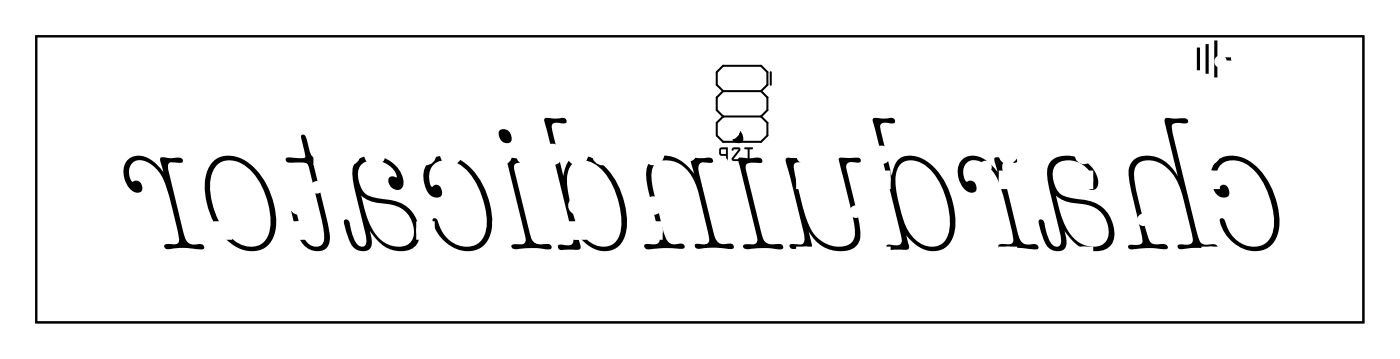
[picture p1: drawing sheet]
<svg xmlns="http://www.w3.org/2000/svg" width="140mm" height="36mm" viewBox="0 0 140 36" stroke-linecap="round" stroke-linejoin="round" font-family="sans-serif">
<path d="M3.6 3.6h133.1v28.7h-133.1zM72.5 9.1l-.6-.6v-1.3l.6-.6h3.8l.7 .6v1.3l-.7 .6M72.5 11.7l-.6 .6v1.3l.6 .6h3.8l.7-.6v-1.3l-.7-.6M72.5 9.1l-.6 .7v1.2l.6 .7M72.5 9.1h3.8M72.5 11.7h3.8M76.3 9.1l.7 .7v1.2l-.7 .7M77.3 7.2v1.3" fill="none" stroke="#000" stroke-width=".2"/>
<g fill="#000">
<path d="M3.6 3.6h133.1v28.7h-133.1zM3.6 3.6v28.7h133.1v-28.7z"/>
<path d="M74.7 14.8v.1l.3 .1v1h-.3v.1h.8v-.1h-.3v-1l.3-.1v-.1zM73.5 14.8l-.1 .2v.1l.2-.1h.5l-.7 .8v.2l.2 .1h.5l.1-.1v-.2l-.2 .2-.4-.1 .6-.8v-.2l-.1-.1zM72.2 14.9l-.1 .1v.5l.2 .1h.5v.5h.1l.1-1.3zM72.3 15h.5v.4h-.5z"/>
<path d="M74.7 14.8v.2h.3v1h-.3a.1 .1 0 0 0-.1 0 .1 .1 0 0 0 .1 .1h.7a.1 .1 0 0 0 .1-.1 .1 .1 0 0 0-.1 0h-.2v-1h.2a.1 .1 0 0 0 .1-.1 .1 .1 0 0 0-.1-.1zM74.7 14.8h.8v.1h-.3v1.1h.3v.1h-.8v-.1h.3v-1.1h-.3zM73.4 14.8v.2a.13 .13 0 0 0 .1 .1 .13 .13 0 0 0 .1-.1h.5l-.7 .8a.21 .21 0 0 0 0 .2 .21 .21 0 0 0 .2 .1h.5l.2-.2a.13 .13 0 0 0-.2-.1 .13 .13 0 0 0-.1 .2l-.4-.1 .6-.8a.21 .21 0 0 0-.1-.3zM73.5 14.9l.6-.1a.2 .2 0 0 1 .1 .3l-.6 .8 .4 .1 .2-.2v.3h-.7l-.1-.2 .7-.9-.5-.1-.2 .2zM72.2 14.8l-.1 .2v.5l.2 .1h.5v.4a.1 .1 0 0 0 .1 .1 .1 .1 0 0 0 .1-.1v-1.2h-.6zM72.2 14.9l.8-.1-.1 1.3h-.1v-.5h-.5l-.2-.1zM72.3 15h.5v.4h-.5zM72.3 15v.4l.5 .1v-.6z"/>
<path d="M121.8 4.1h.3v1.6h2.2v.4h-2.2v1.7h-.3zM120.9 4.4h.3v3h-.3zM120 4.8h.3v2.2h-.3z"/>
<path d="M121.8 4.1h.3v1.6h2.2v.4h-2.2v1.7h-.3zM121.8 4.1v3.7h.3v-1.7h2.2v-.4l-2.2 .1v-1.7zM120.9 4.4h.3v3h-.3zM120.9 4.4v3h.3v-3zM120 4.8h.3v2.2h-.3zM120 4.8v2.2h.3v-2.2z"/>
</g>
<path d="M122 16.1a2.53 2.53 0 0 0 .1 3.5 .85 .85 0 0 0 1.1 0 .71 .71 0 0 0 0-.7 .71 .71 0 0 0-.7-.3l-.2 .1a1.38 1.38 0 0 1-.3-1.4 1.57 1.57 0 0 1 2-1.2 4.3 4.3 0 0 1 2.9 2.7 7.2 7.2 0 0 1 .8 4.4 2.08 2.08 0 0 1-3.3 1.1 3.9 3.9 0 0 1-1.6-2.3 .26 .26 0 0 0-.5 0 3.8 3.8 0 0 0 4 3.1 2.55 2.55 0 0 0 2-2.7 7.7 7.7 0 0 0-2.9-6.2 2.79 2.79 0 0 0-3.4-.1zM116.9 11.9l-.1 .4 1.3 5.4a3.3 3.3 0 0 0-4.1-1.9 1.86 1.86 0 0 0-.8 2.1l1.3 5.5a1.13 1.13 0 0 1 0 1l-.2 .1-1.1 .1-.1 .2a.38 .38 0 0 0 .5 .2h.3a9.9 9.9 0 0 1 2.9 0l.3-.1v-.1a.53 .53 0 0 0-.6-.3h-.4a.76 .76 0 0 1-.9-.7l-1.3-5.2a2.91 2.91 0 0 1 .1-2.1 2.18 2.18 0 0 1 2.8 .2 5.5 5.5 0 0 1 1.9 3.3l.9 3.7a.58 .58 0 0 1-.3 .8h-1.1l-.1 .3a.49 .49 0 0 0 .7 .1 12.2 12.2 0 0 1 3.2 .1l.1-.2a.81 .81 0 0 0-.9-.3 .76 .76 0 0 1-1-.6l-2.6-10.6a.91 .91 0 0 1 0-.9l.6-.1h.8l.2-.2a.88 .88 0 0 0-1-.2zM105.6 16a1.91 1.91 0 0 0-.5 2l1.2 5.4a1.24 1.24 0 0 1-.1 1.3 .75 .75 0 0 1-.9-.6l-.5-1.7a.43 .43 0 0 0-.4-.4h-.2v.2l.3 1.4a1.78 1.78 0 0 0 1.6 1.6 .81 .81 0 0 0 .9-1l-.2-1.1a3.9 3.9 0 0 0 2.7 2.1 1.81 1.81 0 0 0 1.9-.6 1.81 1.81 0 0 0 .3-1.9 3.3 3.3 0 0 0-3.2-2.7l-1.1-.2a1.86 1.86 0 0 1-1.7-1.7 1.45 1.45 0 0 1 1.4-2 2.37 2.37 0 0 1 2.4 1.7h-.1a.5 .5 0 0 0-.7 0 .5 .5 0 0 0 0 .7 .76 .76 0 0 0 1 .5 .76 .76 0 0 0 .4-1.1 3.1 3.1 0 0 0-4.5-1.9zM105.9 19.6a3.9 3.9 0 0 0 2.6 .8 2.69 2.69 0 0 1 2.5 3.7 1.82 1.82 0 0 1-2.3 .5 4.7 4.7 0 0 1-2.4-3.3zM96.5 16a2.24 2.24 0 0 0 .2 2.9 .87 .87 0 0 0 1.2 .2 .68 .68 0 0 0-.1-.7 .68 .68 0 0 0-.7-.2h-.1a1.31 1.31 0 0 1 .4-2.1 2.72 2.72 0 0 1 2.6 1.8l.7 1.9 .8 3.4a1.48 1.48 0 0 1 0 1.2l-.1 .1h-.9l-.4 .1a.44 .44 0 0 0 .3 .4 .44 .44 0 0 0 .5-.1 9.6 9.6 0 0 1 3 .1h.1l.1-.3a.93 .93 0 0 0-1-.2 1.01 1.01 0 0 1-1-1l-1.6-6.5v-.5a.57 .57 0 0 1 .7-.2h.7l.1-.2a1 1 0 0 0-1.1-.2l-.7-.1a.35 .35 0 0 0-.5 .1l.3 1.3a3.1 3.1 0 0 0-2.8-1.6zM87.6 11.9l-.1 .3 2.8 11a2.01 2.01 0 0 1 .1 1.2 1.04 1.04 0 0 1-1.1 .1h-.3a.38 .38 0 0 0 .1 .5 .38 .38 0 0 0 .4 0h1a.63 .63 0 0 0 .7-.2l-.3-1.2a3.4 3.4 0 0 0 3.2 1.5 2.34 2.34 0 0 0 1.7-2.2 7.9 7.9 0 0 0-2.8-6.7 2.33 2.33 0 0 0-3-.1 3.2 3.2 0 0 0-.6 1.5l-1.1-4.6a.51 .51 0 0 1 .1-.6 .51 .51 0 0 1 .6-.1h.7a.29 .29 0 0 0-.1-.5zM90.5 16.3a2.23 2.23 0 0 1 2.6 .5 8 8 0 0 1 2.1 6.3 1.84 1.84 0 0 1-1.2 1.6 1.84 1.84 0 0 1-1.9-.4 5.6 5.6 0 0 1-1.8-3.5l-.4-1.7a3.1 3.1 0 0 1 .6-2.8zM78.9 15.8l-.1 .4 1.8 7.1 .1 .9a.49 .49 0 0 1-.6 .3h-.6l-.3 .1a.43 .43 0 0 0 .7 .3h.8a.52 .52 0 0 0 .7-.2l-.3-1.5a3.4 3.4 0 0 0 4.7 1.6 2.31 2.31 0 0 0 .4-2.4l-1.3-5.6v-.3a.77 .77 0 0 1 .8-.2h.5l.1-.3a.91 .91 0 0 0-1-.2h-1.1l-.1 .3 1.6 6.4a2.09 2.09 0 0 1-.3 1.9 2.88 2.88 0 0 1-3.7-.9l-.4-.6-.6-1.4-1-3.9a1.81 1.81 0 0 1 0-1.2l.4-.1h.9l.1-.3a1.05 1.05 0 0 0-1.1-.2zM74.1 15.8v.4l1.8 7.3a.82 .82 0 0 1-.1 .9l-1.1 .1-.2 .1v.1a.55 .55 0 0 0 .8 .2 9.9 9.9 0 0 1 2.9 .1l.3-.1a.46 .46 0 0 0-.6-.4 1.15 1.15 0 0 1-1.5-1.1l-1.6-6.3a.55 .55 0 0 1 .1-.6 .55 .55 0 0 1 .6-.2h.9l.1-.2a.69 .69 0 0 0-1-.2zM73.3 13.1a.83 .83 0 0 0 .2 1 .83 .83 0 0 0 1 .1 .83 .83 0 0 0-.2-1 .83 .83 0 0 0-1-.1zM65.4 16a2.63 2.63 0 0 0-.5 2.6l1.2 4.8a.84 .84 0 0 1-.2 1.1h-1l-.3 .1a.39 .39 0 0 0 .5 .4l1.6-.1h1.6h.2l.2-.2a.81 .81 0 0 0-1-.2 .98 .98 0 0 1-1-.8l-1.1-4.4a3.4 3.4 0 0 1 0-2.8 2.23 2.23 0 0 1 2.9 .1 4.9 4.9 0 0 1 1.6 2.9l.9 3.9a.84 .84 0 0 1-.2 1.1l-.9-.1-.2 .1a.46 .46 0 0 0 .2 .5 .46 .46 0 0 0 .5-.1l1.2-.1 1.9 .1a.29 .29 0 0 0-.1-.5h-.2a1.15 1.15 0 0 1-1.5-.7l-1.6-6.6a.6 .6 0 0 1 .4-.8h.7l.3-.1a.49 .49 0 0 0-.8-.4h-1a.34 .34 0 0 0-.4 .2l.3 1.4a3.6 3.6 0 0 0-3.5-1.8zM54.6 11.9v.3l2.7 11a2.01 2.01 0 0 1 .1 1.2 1.04 1.04 0 0 1-1.1 .1h-.3a.38 .38 0 0 0 .1 .5 .38 .38 0 0 0 .5 0h1a.63 .63 0 0 0 .6-.2l-.3-1.2a3.4 3.4 0 0 0 3.3 1.5 2.34 2.34 0 0 0 1.7-2.2 7.9 7.9 0 0 0-2.8-6.7 2.33 2.33 0 0 0-3-.1 3.2 3.2 0 0 0-.6 1.5l-1.1-4.6a.51 .51 0 0 1 0-.6 .51 .51 0 0 1 .7-.1h.6a.29 .29 0 0 0-.1-.5zM57.5 16.3a2.23 2.23 0 0 1 2.7 .5 8 8 0 0 1 2.1 6.3 1.84 1.84 0 0 1-1.2 1.6 1.84 1.84 0 0 1-1.9-.4 5.6 5.6 0 0 1-1.9-3.5l-.4-1.7a3.1 3.1 0 0 1 .6-2.8zM50.9 15.8l-.1 .4 1.8 7.3a.82 .82 0 0 1-.1 .9l-1.1 .1-.1 .1v.1a.55 .55 0 0 0 .8 .2 9.9 9.9 0 0 1 2.9 .1l.3-.1a.46 .46 0 0 0-.7-.4 1.15 1.15 0 0 1-1.5-1.1l-1.5-6.3a.55 .55 0 0 1 0-.6 .55 .55 0 0 1 .6-.2h.9l.1-.2a.69 .69 0 0 0-1-.2zM50.1 13.1a.83 .83 0 0 0 .2 1 .83 .83 0 0 0 1 .1 .83 .83 0 0 0-.2-1 .83 .83 0 0 0-1-.1zM43.1 16.1a2.53 2.53 0 0 0 .1 3.5 .85 .85 0 0 0 1.1 0 .71 .71 0 0 0 0-.7 .71 .71 0 0 0-.7-.3l-.3 .1a1.38 1.38 0 0 1-.2-1.4 1.57 1.57 0 0 1 2-1.2 4.3 4.3 0 0 1 2.9 2.7 7.2 7.2 0 0 1 .7 4.4 2.08 2.08 0 0 1-3.3 1.1 3.9 3.9 0 0 1-1.6-2.3 .26 .26 0 0 0-.4 0 3.8 3.8 0 0 0 4 3.1 2.55 2.55 0 0 0 2-2.7 7.7 7.7 0 0 0-2.9-6.2 2.79 2.79 0 0 0-3.4-.1zM35.9 16a1.91 1.91 0 0 0-.5 2l1.2 5.4a1.24 1.24 0 0 1-.1 1.3 .75 .75 0 0 1-.9-.6l-.5-1.7a.43 .43 0 0 0-.4-.4h-.2v.2l.3 1.4a1.78 1.78 0 0 0 1.6 1.6 .81 .81 0 0 0 .9-1l-.2-1.1a3.9 3.9 0 0 0 2.8 2.1 1.81 1.81 0 0 0 1.8-.6 1.81 1.81 0 0 0 .3-1.9 3.3 3.3 0 0 0-3.2-2.7l-1.1-.2a1.86 1.86 0 0 1-1.7-1.7 1.45 1.45 0 0 1 1.5-2 2.37 2.37 0 0 1 2.3 1.7h-.1a.5 .5 0 0 0-.6 0 .5 .5 0 0 0-.1 .7 .76 .76 0 0 0 1.1 .5 .76 .76 0 0 0 .3-1.1 3.1 3.1 0 0 0-4.5-1.9zM36.2 19.6a3.9 3.9 0 0 0 2.7 .8 2.69 2.69 0 0 1 2.4 3.7 1.82 1.82 0 0 1-2.3 .5 4.7 4.7 0 0 1-2.3-3.3zM30.2 13.5v.3l.3 1.2a.69 .69 0 0 1 0 .8h-1a.95 .95 0 0 0-.8 .1 .33 .33 0 0 0 .4 .4h1.1a.59 .59 0 0 1 .8 .5l1.4 6.1a2.13 2.13 0 0 1-.2 1.7 1.22 1.22 0 0 1-1.7-.8l-.2-.5-.7-2.3-.1-.1-.3-.1a6.9 6.9 0 0 0 1.2 3.7 1.61 1.61 0 0 0 2.5 .2 3.4 3.4 0 0 0-.1-2.4l-1.3-5.8a.29 .29 0 0 1 .4-.2 .86 .86 0 0 0 .9-.1l-.1-.1a.93 .93 0 0 0-1-.2 .84 .84 0 0 1-.7-.9l-.2-.8a.67 .67 0 0 0-.4-.7zM21.5 16.1a4.4 4.4 0 0 0-.7 4.3 6.2 6.2 0 0 0 3.5 4.6 2.4 2.4 0 0 0 3.4-2.1 7.7 7.7 0 0 0-2.9-6.7 2.84 2.84 0 0 0-3.3-.1zM21.8 16.5a2.41 2.41 0 0 1 3.2 .4 7.6 7.6 0 0 1 2 6.3 1.89 1.89 0 0 1-2.6 1.4 5.8 5.8 0 0 1-3.1-4.3 4.1 4.1 0 0 1 .5-3.8zM12.9 16a2.24 2.24 0 0 0 .1 2.9 .87 .87 0 0 0 1.2 .2 .68 .68 0 0 0-.1-.7 .68 .68 0 0 0-.7-.2h-.1a1.31 1.31 0 0 1 .4-2.1 2.72 2.72 0 0 1 2.7 1.8l.6 1.9 .8 3.4a1.48 1.48 0 0 1 .1 1.2l-.2 .1h-.8l-.4 .1a.44 .44 0 0 0 .2 .4 .44 .44 0 0 0 .5-.1 9.6 9.6 0 0 1 3 .1h.2l.1-.3a.93 .93 0 0 0-1.1-.2 1.01 1.01 0 0 1-.9-1l-1.6-6.5v-.5a.57 .57 0 0 1 .6-.2h.7l.1-.2a1 1 0 0 0-1-.2l-.8-.1a.35 .35 0 0 0-.4 .1l.3 1.3a3.1 3.1 0 0 0-2.9-1.6z" fill-rule="evenodd" fill="#000"/>
<circle cx="76.1" cy="5.4" r=".35" fill="#fff"/>
<circle cx="76.1" cy="5.4" r=".35" fill="none" stroke="#fff" stroke-width=".55"/>
<circle cx="72.4" cy="16.3" r=".35" fill="#fff"/>
<circle cx="72.4" cy="16.3" r=".35" fill="none" stroke="#fff" stroke-width=".55"/>
<circle cx="49.7" cy="10.6" r=".35" fill="#fff"/>
<circle cx="49.7" cy="10.6" r=".35" fill="none" stroke="#fff" stroke-width=".55"/>
<circle cx="29.3" cy="11.1" r=".35" fill="#fff"/>
<circle cx="29.3" cy="11.1" r=".35" fill="none" stroke="#fff" stroke-width=".55"/>
<circle cx="85.8" cy="21.2" r=".35" fill="#fff"/>
<circle cx="85.8" cy="21.2" r=".35" fill="none" stroke="#fff" stroke-width=".55"/>
<circle cx="24.5" cy="7.8" r=".35" fill="#fff"/>
<circle cx="24.5" cy="7.8" r=".35" fill="none" stroke="#fff" stroke-width=".55"/>
<circle cx="50.1" cy="25.7" r=".35" fill="#fff"/>
<circle cx="50.1" cy="25.7" r=".35" fill="none" stroke="#fff" stroke-width=".55"/>
<circle cx="37.5" cy="21.2" r=".35" fill="#fff"/>
<circle cx="37.5" cy="21.2" r=".35" fill="none" stroke="#fff" stroke-width=".55"/>
<circle cx="31.8" cy="18.8" r=".35" fill="#fff"/>
<circle cx="31.8" cy="18.8" r=".35" fill="none" stroke="#fff" stroke-width=".55"/>
<circle cx="69.2" cy="15.5" r=".35" fill="#fff"/>
<circle cx="69.2" cy="15.5" r=".35" fill="none" stroke="#fff" stroke-width=".55"/>
<circle cx="69.2" cy="18.8" r=".35" fill="#fff"/>
<circle cx="69.2" cy="18.8" r=".35" fill="none" stroke="#fff" stroke-width=".55"/>
<circle cx="122.4" cy="6.2" r=".35" fill="#fff"/>
<circle cx="122.4" cy="6.2" r=".35" fill="none" stroke="#fff" stroke-width=".55"/>
<circle cx="69.6" cy="20.8" r=".35" fill="#fff"/>
<circle cx="69.6" cy="20.8" r=".35" fill="none" stroke="#fff" stroke-width=".55"/>
<circle cx="69.2" cy="27.3" r=".35" fill="#fff"/>
<circle cx="69.2" cy="27.3" r=".35" fill="none" stroke="#fff" stroke-width=".55"/>
<circle cx="47.6" cy="28.6" r=".35" fill="#fff"/>
<circle cx="47.6" cy="28.6" r=".35" fill="none" stroke="#fff" stroke-width=".55"/>
<circle cx="98.8" cy="20" r=".35" fill="#fff"/>
<circle cx="98.8" cy="20" r=".35" fill="none" stroke="#fff" stroke-width=".55"/>
<circle cx="98.8" cy="16.7" r=".35" fill="#fff"/>
<circle cx="98.8" cy="16.7" r=".35" fill="none" stroke="#fff" stroke-width=".55"/>
<circle cx="114.7" cy="22" r=".35" fill="#fff"/>
<circle cx="114.7" cy="22" r=".35" fill="none" stroke="#fff" stroke-width=".55"/>
<circle cx="78.5" cy="26.5" r=".35" fill="#fff"/>
<circle cx="78.5" cy="26.5" r=".35" fill="none" stroke="#fff" stroke-width=".55"/>
<circle cx="79.3" cy="22.4" r=".35" fill="#fff"/>
<circle cx="79.3" cy="22.4" r=".35" fill="none" stroke="#fff" stroke-width=".55"/>
<circle cx="94.4" cy="15.5" r=".35" fill="#fff"/>
<circle cx="94.4" cy="15.5" r=".35" fill="none" stroke="#fff" stroke-width=".55"/>
<circle cx="98.8" cy="11.9" r=".35" fill="#fff"/>
<circle cx="98.8" cy="11.9" r=".35" fill="none" stroke="#fff" stroke-width=".55"/>
<circle cx="124.4" cy="22.4" r=".35" fill="#fff"/>
<circle cx="124.4" cy="22.4" r=".35" fill="none" stroke="#fff" stroke-width=".55"/>
<circle cx="45.8" cy="31.1" r=".35" fill="#fff"/>
<circle cx="45.8" cy="31.1" r=".35" fill="none" stroke="#fff" stroke-width=".55"/>
<circle cx="27.3" cy="28.1" r=".35" fill="#fff"/>
<circle cx="27.3" cy="28.1" r=".35" fill="none" stroke="#fff" stroke-width=".55"/>
<circle cx="68.1" cy="26.1" r=".35" fill="#fff"/>
<circle cx="68.1" cy="26.1" r=".35" fill="none" stroke="#fff" stroke-width=".55"/>
<circle cx="133.4" cy="14.7" r=".66" fill="#fff"/>
<circle cx="133.4" cy="14.7" r=".66" fill="none" stroke="#fff" stroke-width=".56"/>
<circle cx="131.6" cy="12.9" r=".66" fill="#fff"/>
<circle cx="131.6" cy="12.9" r=".66" fill="none" stroke="#fff" stroke-width=".56"/>
<circle cx="129.8" cy="11.1" r=".66" fill="#fff"/>
<circle cx="129.8" cy="11.1" r=".66" fill="none" stroke="#fff" stroke-width=".56"/>
<circle cx="128" cy="9.4" r=".66" fill="#fff"/>
<circle cx="128" cy="9.4" r=".66" fill="none" stroke="#fff" stroke-width=".56"/>
<circle cx="126.2" cy="7.6" r=".66" fill="#fff"/>
<circle cx="126.2" cy="7.6" r=".66" fill="none" stroke="#fff" stroke-width=".56"/>
<circle cx="124.4" cy="5.8" r=".66" fill="#fff"/>
<circle cx="124.4" cy="5.8" r=".66" fill="none" stroke="#fff" stroke-width=".56"/>
<circle cx="11.3" cy="16.4" r=".59" fill="#fff"/>
<circle cx="11.3" cy="16.4" r=".59" fill="none" stroke="#fff" stroke-width=".73" stroke-linecap="butt"/>
<circle cx="11.3" cy="13.9" r=".59" fill="#fff"/>
<circle cx="11.3" cy="13.9" r=".59" fill="none" stroke="#fff" stroke-width=".73" stroke-linecap="butt"/>
<circle cx="19.1" cy="8.6" r=".59" fill="#fff"/>
<circle cx="19.1" cy="8.6" r=".59" fill="none" stroke="#fff" stroke-width=".73" stroke-linecap="butt"/>
<circle cx="17.3" cy="10.4" r=".59" fill="#fff"/>
<circle cx="17.3" cy="10.4" r=".59" fill="none" stroke="#fff" stroke-width=".73" stroke-linecap="butt"/>
<circle cx="75.7" cy="7.9" r=".72" fill="#fff"/>
<circle cx="75.7" cy="7.9" r=".72" fill="none" stroke="#fff" stroke-width=".69" stroke-linecap="butt"/>
<circle cx="73.2" cy="7.9" r=".72" fill="#fff"/>
<circle cx="73.2" cy="7.9" r=".72" fill="none" stroke="#fff" stroke-width=".69" stroke-linecap="butt"/>
<circle cx="75.7" cy="10.4" r=".72" fill="#fff"/>
<circle cx="75.7" cy="10.4" r=".72" fill="none" stroke="#fff" stroke-width=".69" stroke-linecap="butt"/>
<circle cx="73.2" cy="10.4" r=".72" fill="#fff"/>
<circle cx="73.2" cy="10.4" r=".72" fill="none" stroke="#fff" stroke-width=".69" stroke-linecap="butt"/>
<circle cx="75.7" cy="12.9" r=".72" fill="#fff"/>
<circle cx="75.7" cy="12.9" r=".72" fill="none" stroke="#fff" stroke-width=".69" stroke-linecap="butt"/>
<circle cx="73.2" cy="12.9" r=".72" fill="#fff"/>
<circle cx="73.2" cy="12.9" r=".72" fill="none" stroke="#fff" stroke-width=".69" stroke-linecap="butt"/>
<circle cx="75.7" cy="7.9" r=".72" fill="#fff"/>
<circle cx="75.7" cy="7.9" r=".72" fill="none" stroke="#fff" stroke-width=".69" stroke-linecap="butt"/>
<circle cx="73.2" cy="7.9" r=".72" fill="#fff"/>
<circle cx="73.2" cy="7.9" r=".72" fill="none" stroke="#fff" stroke-width=".69" stroke-linecap="butt"/>
<circle cx="75.7" cy="10.4" r=".72" fill="#fff"/>
<circle cx="75.7" cy="10.4" r=".72" fill="none" stroke="#fff" stroke-width=".69" stroke-linecap="butt"/>
<circle cx="73.2" cy="10.4" r=".72" fill="#fff"/>
<circle cx="73.2" cy="10.4" r=".72" fill="none" stroke="#fff" stroke-width=".69" stroke-linecap="butt"/>
<circle cx="75.7" cy="12.9" r=".72" fill="#fff"/>
<circle cx="75.7" cy="12.9" r=".72" fill="none" stroke="#fff" stroke-width=".69" stroke-linecap="butt"/>
<circle cx="73.2" cy="12.9" r=".72" fill="#fff"/>
<circle cx="73.2" cy="12.9" r=".72" fill="none" stroke="#fff" stroke-width=".69" stroke-linecap="butt"/>
<circle cx="75.7" cy="7.9" r=".72" fill="#fff"/>
<circle cx="75.7" cy="7.9" r=".72" fill="none" stroke="#fff" stroke-width=".69" stroke-linecap="butt"/>
<circle cx="73.2" cy="7.9" r=".72" fill="#fff"/>
<circle cx="73.2" cy="7.9" r=".72" fill="none" stroke="#fff" stroke-width=".69" stroke-linecap="butt"/>
<circle cx="75.7" cy="10.4" r=".72" fill="#fff"/>
<circle cx="75.7" cy="10.4" r=".72" fill="none" stroke="#fff" stroke-width=".69" stroke-linecap="butt"/>
<circle cx="73.2" cy="10.4" r=".72" fill="#fff"/>
<circle cx="73.2" cy="10.4" r=".72" fill="none" stroke="#fff" stroke-width=".69" stroke-linecap="butt"/>
<circle cx="75.7" cy="12.9" r=".72" fill="#fff"/>
<circle cx="75.7" cy="12.9" r=".72" fill="none" stroke="#fff" stroke-width=".69" stroke-linecap="butt"/>
<circle cx="73.2" cy="12.9" r=".72" fill="#fff"/>
<circle cx="73.2" cy="12.9" r=".72" fill="none" stroke="#fff" stroke-width=".69" stroke-linecap="butt"/>
<circle cx="27.4" cy="10.4" r=".65" fill="#fff"/>
<circle cx="27.4" cy="10.4" r=".65" fill="none" stroke="#fff" stroke-width=".75" stroke-linecap="butt"/>
<circle cx="24" cy="13.9" r=".65" fill="#fff"/>
<circle cx="24" cy="13.9" r=".65" fill="none" stroke="#fff" stroke-width=".75" stroke-linecap="butt"/>
<circle cx="101.5" cy="11.4" r=".7" fill="#fff"/>
<circle cx="101.5" cy="11.4" r=".7" fill="none" stroke="#fff" stroke-width=".76" stroke-linecap="butt"/>
<circle cx="111.6" cy="11.4" r=".7" fill="#fff"/>
<circle cx="111.6" cy="11.4" r=".7" fill="none" stroke="#fff" stroke-width=".76" stroke-linecap="butt"/>
<circle cx="30.5" cy="29" r=".7" fill="#fff"/>
<circle cx="30.5" cy="29" r=".7" fill="none" stroke="#fff" stroke-width=".76" stroke-linecap="butt"/>
<circle cx="40.7" cy="29" r=".7" fill="#fff"/>
<circle cx="40.7" cy="29" r=".7" fill="none" stroke="#fff" stroke-width=".76" stroke-linecap="butt"/>
<circle cx="135.1" cy="12.7" r=".7" fill="#fff"/>
<circle cx="135.1" cy="12.7" r=".7" fill="none" stroke="#fff" stroke-width=".76" stroke-linecap="butt"/>
<circle cx="135.1" cy="22.8" r=".7" fill="#fff"/>
<circle cx="135.1" cy="22.8" r=".7" fill="none" stroke="#fff" stroke-width=".76" stroke-linecap="butt"/>
<circle cx="124" cy="12.9" r=".7" fill="#fff"/>
<circle cx="124" cy="12.9" r=".7" fill="none" stroke="#fff" stroke-width=".76" stroke-linecap="butt"/>
<circle cx="113.8" cy="12.9" r=".7" fill="#fff"/>
<circle cx="113.8" cy="12.9" r=".7" fill="none" stroke="#fff" stroke-width=".76" stroke-linecap="butt"/>
<circle cx="7.1" cy="23.1" r=".6" fill="#fff"/>
<circle cx="7.1" cy="23.1" r=".6" fill="none" stroke="#fff" stroke-width=".65" stroke-linecap="butt"/>
<path d="M6.5 22.5h1.2v1.2h-1.2z" fill="#fff"/>
<path d="M6.5 22.5h1.2v1.2h-1.2z" fill="none" stroke="#fff" stroke-width=".65" stroke-linecap="butt"/>
<circle cx="7.1" cy="20.6" r=".6" fill="#fff"/>
<circle cx="7.1" cy="20.6" r=".6" fill="none" stroke="#fff" stroke-width=".65" stroke-linecap="butt"/>
<circle cx="42.7" cy="23.1" r=".6" fill="#fff"/>
<circle cx="42.7" cy="23.1" r=".6" fill="none" stroke="#fff" stroke-width=".65" stroke-linecap="butt"/>
<path d="M42.1 22.5h1.2v1.2h-1.2z" fill="#fff"/>
<path d="M42.1 22.5h1.2v1.2h-1.2z" fill="none" stroke="#fff" stroke-width=".65" stroke-linecap="butt"/>
<circle cx="42.7" cy="20.6" r=".6" fill="#fff"/>
<circle cx="42.7" cy="20.6" r=".6" fill="none" stroke="#fff" stroke-width=".65" stroke-linecap="butt"/>
<circle cx="121.4" cy="18" r=".6" fill="#fff"/>
<circle cx="121.4" cy="18" r=".6" fill="none" stroke="#fff" stroke-width=".65" stroke-linecap="butt"/>
<path d="M120.8 17.4h1.2v1.2h-1.2z" fill="#fff"/>
<path d="M120.8 17.4h1.2v1.2h-1.2z" fill="none" stroke="#fff" stroke-width=".65" stroke-linecap="butt"/>
<circle cx="121.4" cy="15.5" r=".6" fill="#fff"/>
<circle cx="121.4" cy="15.5" r=".6" fill="none" stroke="#fff" stroke-width=".65" stroke-linecap="butt"/>
<circle cx="80.8" cy="18" r=".6" fill="#fff"/>
<circle cx="80.8" cy="18" r=".6" fill="none" stroke="#fff" stroke-width=".65" stroke-linecap="butt"/>
<path d="M80.2 17.4h1.2v1.2h-1.2z" fill="#fff"/>
<path d="M80.2 17.4h1.2v1.2h-1.2z" fill="none" stroke="#fff" stroke-width=".65" stroke-linecap="butt"/>
<circle cx="80.8" cy="15.5" r=".6" fill="#fff"/>
<circle cx="80.8" cy="15.5" r=".6" fill="none" stroke="#fff" stroke-width=".65" stroke-linecap="butt"/>
<circle cx="101.1" cy="18" r=".6" fill="#fff"/>
<circle cx="101.1" cy="18" r=".6" fill="none" stroke="#fff" stroke-width=".65" stroke-linecap="butt"/>
<path d="M100.5 17.4h1.2v1.2h-1.2z" fill="#fff"/>
<path d="M100.5 17.4h1.2v1.2h-1.2z" fill="none" stroke="#fff" stroke-width=".65" stroke-linecap="butt"/>
<circle cx="101.1" cy="15.5" r=".6" fill="#fff"/>
<circle cx="101.1" cy="15.5" r=".6" fill="none" stroke="#fff" stroke-width=".65" stroke-linecap="butt"/>
<circle cx="14.7" cy="23.1" r=".6" fill="#fff"/>
<circle cx="14.7" cy="23.1" r=".6" fill="none" stroke="#fff" stroke-width=".65" stroke-linecap="butt"/>
<path d="M14.1 22.5h1.2v1.2h-1.2z" fill="#fff"/>
<path d="M14.1 22.5h1.2v1.2h-1.2z" fill="none" stroke="#fff" stroke-width=".65" stroke-linecap="butt"/>
<circle cx="14.7" cy="20.6" r=".6" fill="#fff"/>
<circle cx="14.7" cy="20.6" r=".6" fill="none" stroke="#fff" stroke-width=".65" stroke-linecap="butt"/>
<circle cx="129" cy="18" r=".6" fill="#fff"/>
<circle cx="129" cy="18" r=".6" fill="none" stroke="#fff" stroke-width=".65" stroke-linecap="butt"/>
<path d="M128.4 17.4h1.2v1.2h-1.2z" fill="#fff"/>
<path d="M128.4 17.4h1.2v1.2h-1.2z" fill="none" stroke="#fff" stroke-width=".65" stroke-linecap="butt"/>
<circle cx="129" cy="15.5" r=".6" fill="#fff"/>
<circle cx="129" cy="15.5" r=".6" fill="none" stroke="#fff" stroke-width=".65" stroke-linecap="butt"/>
<circle cx="108.7" cy="18" r=".6" fill="#fff"/>
<circle cx="108.7" cy="18" r=".6" fill="none" stroke="#fff" stroke-width=".65" stroke-linecap="butt"/>
<path d="M108.1 17.4h1.2v1.2h-1.2z" fill="#fff"/>
<path d="M108.1 17.4h1.2v1.2h-1.2z" fill="none" stroke="#fff" stroke-width=".65" stroke-linecap="butt"/>
<circle cx="108.7" cy="15.5" r=".6" fill="#fff"/>
<circle cx="108.7" cy="15.5" r=".6" fill="none" stroke="#fff" stroke-width=".65" stroke-linecap="butt"/>
<circle cx="50.3" cy="23.1" r=".6" fill="#fff"/>
<circle cx="50.3" cy="23.1" r=".6" fill="none" stroke="#fff" stroke-width=".65" stroke-linecap="butt"/>
<path d="M49.7 22.5h1.2v1.2h-1.2z" fill="#fff"/>
<path d="M49.7 22.5h1.2v1.2h-1.2z" fill="none" stroke="#fff" stroke-width=".65" stroke-linecap="butt"/>
<circle cx="50.3" cy="20.6" r=".6" fill="#fff"/>
<circle cx="50.3" cy="20.6" r=".6" fill="none" stroke="#fff" stroke-width=".65" stroke-linecap="butt"/>
<circle cx="88.4" cy="18" r=".6" fill="#fff"/>
<circle cx="88.4" cy="18" r=".6" fill="none" stroke="#fff" stroke-width=".65" stroke-linecap="butt"/>
<path d="M87.8 17.4h1.2v1.2h-1.2z" fill="#fff"/>
<path d="M87.8 17.4h1.2v1.2h-1.2z" fill="none" stroke="#fff" stroke-width=".65" stroke-linecap="butt"/>
<circle cx="88.4" cy="15.5" r=".6" fill="#fff"/>
<circle cx="88.4" cy="15.5" r=".6" fill="none" stroke="#fff" stroke-width=".65" stroke-linecap="butt"/>
<circle cx="22.4" cy="23.1" r=".6" fill="#fff"/>
<circle cx="22.4" cy="23.1" r=".6" fill="none" stroke="#fff" stroke-width=".65" stroke-linecap="butt"/>
<path d="M21.8 22.5h1.2v1.2h-1.2z" fill="#fff"/>
<path d="M21.8 22.5h1.2v1.2h-1.2z" fill="none" stroke="#fff" stroke-width=".65" stroke-linecap="butt"/>
<circle cx="22.4" cy="20.6" r=".6" fill="#fff"/>
<circle cx="22.4" cy="20.6" r=".6" fill="none" stroke="#fff" stroke-width=".65" stroke-linecap="butt"/>
<circle cx="57.9" cy="23.1" r=".6" fill="#fff"/>
<circle cx="57.9" cy="23.1" r=".6" fill="none" stroke="#fff" stroke-width=".65" stroke-linecap="butt"/>
<path d="M57.3 22.5h1.2v1.2h-1.2z" fill="#fff"/>
<path d="M57.3 22.5h1.2v1.2h-1.2z" fill="none" stroke="#fff" stroke-width=".65" stroke-linecap="butt"/>
<circle cx="57.9" cy="20.6" r=".6" fill="#fff"/>
<circle cx="57.9" cy="20.6" r=".6" fill="none" stroke="#fff" stroke-width=".65" stroke-linecap="butt"/>
<circle cx="121.4" cy="25.6" r=".6" fill="#fff"/>
<circle cx="121.4" cy="25.6" r=".6" fill="none" stroke="#fff" stroke-width=".65" stroke-linecap="butt"/>
<path d="M120.8 25h1.2v1.2h-1.2z" fill="#fff"/>
<path d="M120.8 25h1.2v1.2h-1.2z" fill="none" stroke="#fff" stroke-width=".65" stroke-linecap="butt"/>
<circle cx="121.4" cy="28.1" r=".6" fill="#fff"/>
<circle cx="121.4" cy="28.1" r=".6" fill="none" stroke="#fff" stroke-width=".65" stroke-linecap="butt"/>
<circle cx="101.1" cy="25.6" r=".6" fill="#fff"/>
<circle cx="101.1" cy="25.6" r=".6" fill="none" stroke="#fff" stroke-width=".65" stroke-linecap="butt"/>
<path d="M100.5 25h1.2v1.2h-1.2z" fill="#fff"/>
<path d="M100.5 25h1.2v1.2h-1.2z" fill="none" stroke="#fff" stroke-width=".65" stroke-linecap="butt"/>
<circle cx="101.1" cy="28.1" r=".6" fill="#fff"/>
<circle cx="101.1" cy="28.1" r=".6" fill="none" stroke="#fff" stroke-width=".65" stroke-linecap="butt"/>
<circle cx="80.8" cy="25.6" r=".6" fill="#fff"/>
<circle cx="80.8" cy="25.6" r=".6" fill="none" stroke="#fff" stroke-width=".65" stroke-linecap="butt"/>
<path d="M80.2 25h1.2v1.2h-1.2z" fill="#fff"/>
<path d="M80.2 25h1.2v1.2h-1.2z" fill="none" stroke="#fff" stroke-width=".65" stroke-linecap="butt"/>
<circle cx="80.8" cy="28.1" r=".6" fill="#fff"/>
<circle cx="80.8" cy="28.1" r=".6" fill="none" stroke="#fff" stroke-width=".65" stroke-linecap="butt"/>
<circle cx="30" cy="23.1" r=".6" fill="#fff"/>
<circle cx="30" cy="23.1" r=".6" fill="none" stroke="#fff" stroke-width=".65" stroke-linecap="butt"/>
<path d="M29.4 22.5h1.2v1.2h-1.2z" fill="#fff"/>
<path d="M29.4 22.5h1.2v1.2h-1.2z" fill="none" stroke="#fff" stroke-width=".65" stroke-linecap="butt"/>
<circle cx="30" cy="20.6" r=".6" fill="#fff"/>
<circle cx="30" cy="20.6" r=".6" fill="none" stroke="#fff" stroke-width=".65" stroke-linecap="butt"/>
<circle cx="129" cy="25.6" r=".6" fill="#fff"/>
<circle cx="129" cy="25.6" r=".6" fill="none" stroke="#fff" stroke-width=".65" stroke-linecap="butt"/>
<path d="M128.4 25h1.2v1.2h-1.2z" fill="#fff"/>
<path d="M128.4 25h1.2v1.2h-1.2z" fill="none" stroke="#fff" stroke-width=".65" stroke-linecap="butt"/>
<circle cx="129" cy="28.1" r=".6" fill="#fff"/>
<circle cx="129" cy="28.1" r=".6" fill="none" stroke="#fff" stroke-width=".65" stroke-linecap="butt"/>
<circle cx="108.7" cy="25.6" r=".6" fill="#fff"/>
<circle cx="108.7" cy="25.6" r=".6" fill="none" stroke="#fff" stroke-width=".65" stroke-linecap="butt"/>
<path d="M108.1 25h1.2v1.2h-1.2z" fill="#fff"/>
<path d="M108.1 25h1.2v1.2h-1.2z" fill="none" stroke="#fff" stroke-width=".65" stroke-linecap="butt"/>
<circle cx="108.7" cy="28.1" r=".6" fill="#fff"/>
<circle cx="108.7" cy="28.1" r=".6" fill="none" stroke="#fff" stroke-width=".65" stroke-linecap="butt"/>
<circle cx="65.5" cy="23.1" r=".6" fill="#fff"/>
<circle cx="65.5" cy="23.1" r=".6" fill="none" stroke="#fff" stroke-width=".65" stroke-linecap="butt"/>
<path d="M64.9 22.5h1.2v1.2h-1.2z" fill="#fff"/>
<path d="M64.9 22.5h1.2v1.2h-1.2z" fill="none" stroke="#fff" stroke-width=".65" stroke-linecap="butt"/>
<circle cx="65.5" cy="20.6" r=".6" fill="#fff"/>
<circle cx="65.5" cy="20.6" r=".6" fill="none" stroke="#fff" stroke-width=".65" stroke-linecap="butt"/>
<circle cx="88.4" cy="25.6" r=".6" fill="#fff"/>
<circle cx="88.4" cy="25.6" r=".6" fill="none" stroke="#fff" stroke-width=".65" stroke-linecap="butt"/>
<path d="M87.8 25h1.2v1.2h-1.2z" fill="#fff"/>
<path d="M87.8 25h1.2v1.2h-1.2z" fill="none" stroke="#fff" stroke-width=".65" stroke-linecap="butt"/>
<circle cx="88.4" cy="28.1" r=".6" fill="#fff"/>
<circle cx="88.4" cy="28.1" r=".6" fill="none" stroke="#fff" stroke-width=".65" stroke-linecap="butt"/>
<path d="M31.8 14.8h1.4v1.4h-1.4z" fill="#fff"/>
<path d="M31.8 14.8h1.4v1.4h-1.4z" fill="none" stroke="#fff" stroke-width=".76" stroke-linecap="butt"/>
<circle cx="32.5" cy="15.5" r=".7" fill="#fff"/>
<circle cx="32.5" cy="15.5" r=".7" fill="none" stroke="#fff" stroke-width=".76" stroke-linecap="butt"/>
<circle cx="32.5" cy="7.9" r=".7" fill="#fff"/>
<circle cx="32.5" cy="7.9" r=".7" fill="none" stroke="#fff" stroke-width=".76" stroke-linecap="butt"/>
<circle cx="35.1" cy="15.5" r=".7" fill="#fff"/>
<circle cx="35.1" cy="15.5" r=".7" fill="none" stroke="#fff" stroke-width=".76" stroke-linecap="butt"/>
<circle cx="35.1" cy="7.9" r=".7" fill="#fff"/>
<circle cx="35.1" cy="7.9" r=".7" fill="none" stroke="#fff" stroke-width=".76" stroke-linecap="butt"/>
<circle cx="37.6" cy="15.5" r=".7" fill="#fff"/>
<circle cx="37.6" cy="15.5" r=".7" fill="none" stroke="#fff" stroke-width=".76" stroke-linecap="butt"/>
<circle cx="37.6" cy="7.9" r=".7" fill="#fff"/>
<circle cx="37.6" cy="7.9" r=".7" fill="none" stroke="#fff" stroke-width=".76" stroke-linecap="butt"/>
<circle cx="40.1" cy="15.5" r=".7" fill="#fff"/>
<circle cx="40.1" cy="15.5" r=".7" fill="none" stroke="#fff" stroke-width=".76" stroke-linecap="butt"/>
<circle cx="40.1" cy="7.9" r=".7" fill="#fff"/>
<circle cx="40.1" cy="7.9" r=".7" fill="none" stroke="#fff" stroke-width=".76" stroke-linecap="butt"/>
<circle cx="42.7" cy="15.5" r=".7" fill="#fff"/>
<circle cx="42.7" cy="15.5" r=".7" fill="none" stroke="#fff" stroke-width=".76" stroke-linecap="butt"/>
<circle cx="42.7" cy="7.9" r=".7" fill="#fff"/>
<circle cx="42.7" cy="7.9" r=".7" fill="none" stroke="#fff" stroke-width=".76" stroke-linecap="butt"/>
<circle cx="45.2" cy="15.5" r=".7" fill="#fff"/>
<circle cx="45.2" cy="15.5" r=".7" fill="none" stroke="#fff" stroke-width=".76" stroke-linecap="butt"/>
<circle cx="45.2" cy="7.9" r=".7" fill="#fff"/>
<circle cx="45.2" cy="7.9" r=".7" fill="none" stroke="#fff" stroke-width=".76" stroke-linecap="butt"/>
<circle cx="47.8" cy="15.5" r=".7" fill="#fff"/>
<circle cx="47.8" cy="15.5" r=".7" fill="none" stroke="#fff" stroke-width=".76" stroke-linecap="butt"/>
<circle cx="47.8" cy="7.9" r=".7" fill="#fff"/>
<circle cx="47.8" cy="7.9" r=".7" fill="none" stroke="#fff" stroke-width=".76" stroke-linecap="butt"/>
<circle cx="50.3" cy="15.5" r=".7" fill="#fff"/>
<circle cx="50.3" cy="15.5" r=".7" fill="none" stroke="#fff" stroke-width=".76" stroke-linecap="butt"/>
<circle cx="50.3" cy="7.9" r=".7" fill="#fff"/>
<circle cx="50.3" cy="7.9" r=".7" fill="none" stroke="#fff" stroke-width=".76" stroke-linecap="butt"/>
<circle cx="52.8" cy="15.5" r=".7" fill="#fff"/>
<circle cx="52.8" cy="15.5" r=".7" fill="none" stroke="#fff" stroke-width=".76" stroke-linecap="butt"/>
<circle cx="52.8" cy="7.9" r=".7" fill="#fff"/>
<circle cx="52.8" cy="7.9" r=".7" fill="none" stroke="#fff" stroke-width=".76" stroke-linecap="butt"/>
<circle cx="55.4" cy="15.5" r=".7" fill="#fff"/>
<circle cx="55.4" cy="15.5" r=".7" fill="none" stroke="#fff" stroke-width=".76" stroke-linecap="butt"/>
<circle cx="55.4" cy="7.9" r=".7" fill="#fff"/>
<circle cx="55.4" cy="7.9" r=".7" fill="none" stroke="#fff" stroke-width=".76" stroke-linecap="butt"/>
<circle cx="57.9" cy="15.5" r=".7" fill="#fff"/>
<circle cx="57.9" cy="15.5" r=".7" fill="none" stroke="#fff" stroke-width=".76" stroke-linecap="butt"/>
<circle cx="57.9" cy="7.9" r=".7" fill="#fff"/>
<circle cx="57.9" cy="7.9" r=".7" fill="none" stroke="#fff" stroke-width=".76" stroke-linecap="butt"/>
<circle cx="60.5" cy="15.5" r=".7" fill="#fff"/>
<circle cx="60.5" cy="15.5" r=".7" fill="none" stroke="#fff" stroke-width=".76" stroke-linecap="butt"/>
<circle cx="60.5" cy="7.9" r=".7" fill="#fff"/>
<circle cx="60.5" cy="7.9" r=".7" fill="none" stroke="#fff" stroke-width=".76" stroke-linecap="butt"/>
<circle cx="63" cy="15.5" r=".7" fill="#fff"/>
<circle cx="63" cy="15.5" r=".7" fill="none" stroke="#fff" stroke-width=".76" stroke-linecap="butt"/>
<circle cx="63" cy="7.9" r=".7" fill="#fff"/>
<circle cx="63" cy="7.9" r=".7" fill="none" stroke="#fff" stroke-width=".76" stroke-linecap="butt"/>
<circle cx="65.5" cy="15.5" r=".7" fill="#fff"/>
<circle cx="65.5" cy="15.5" r=".7" fill="none" stroke="#fff" stroke-width=".76" stroke-linecap="butt"/>
<circle cx="65.5" cy="7.9" r=".7" fill="#fff"/>
<circle cx="65.5" cy="7.9" r=".7" fill="none" stroke="#fff" stroke-width=".76" stroke-linecap="butt"/>
<circle cx="55" cy="27.7" r=".7" fill="#fff"/>
<circle cx="55" cy="27.7" r=".7" fill="none" stroke="#fff" stroke-width=".76" stroke-linecap="butt"/>
<circle cx="44.8" cy="27.7" r=".7" fill="#fff"/>
<circle cx="44.8" cy="27.7" r=".7" fill="none" stroke="#fff" stroke-width=".76" stroke-linecap="butt"/>
</svg>
